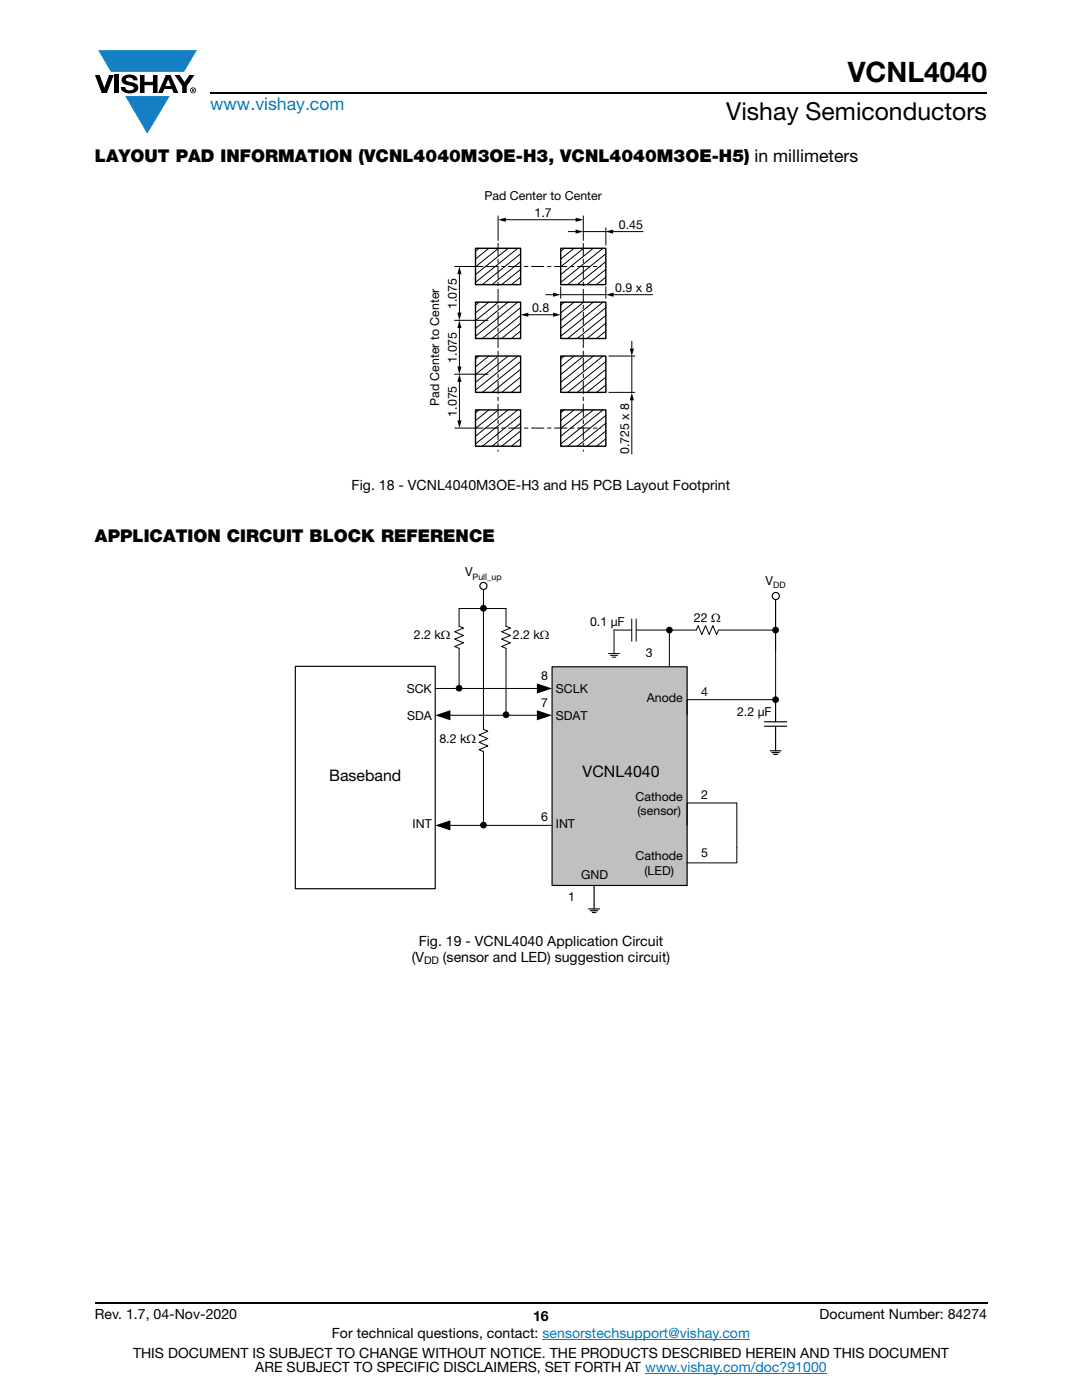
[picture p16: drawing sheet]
<svg xmlns="http://www.w3.org/2000/svg" width="216mm" height="279mm" viewBox="0 0 216 279" stroke-linecap="round" stroke-linejoin="round" font-family="sans-serif">
<defs><g id="words">
<text font-size="5.6" x="169.1" y="16.4">VCNL4040</text>
<text font-size="4.9" x="144.9" y="24">Vishay Semiconductors</text>
<text font-size="3.5" fill="#007ec4" x="42" y="21.9">www.vishay.com</text>
<g font-size="3.5">
<text x="18.9" y="32.3">LAYOUT PAD INFORMATION (VCNL4040M3OE-H3, VCNL4040M3OE-H5) in millimeters</text>
<text x="18.9" y="108.2">APPLICATION CIRCUIT BLOCK REFERENCE</text>
</g>
<g font-size="3.2">
<text x="65.7" y="155.9">Baseband</text>
<text x="116.3" y="155">VCNL4040</text>
</g>
<g font-size="2.8">
<text x="70.2" y="97.9">Fig. 18 - VCNL4040M3OE-H3 and H5 PCB Layout Footprint</text>
<text x="82.2" y="191.9">(V</text>
<text x="83.5" y="188.8">Fig. 19 - VCNL4040 Application Circuit</text>
<text x="88.4" y="191.9">(sensor and LED) suggestion circuit)</text>
<text x="18.9" y="263.3">Rev. 1.7, 04-Nov-2020</text>
<text x="106.4" y="263.6">16</text>
<text x="163.6" y="263.3">Document Number: 84274</text>
<text x="66.2" y="267.1">For technical questions, contact: sensorstechsupport@vishay.com</text>
<text x="26.5" y="271">THIS DOCUMENT IS SUBJECT TO CHANGE WITHOUT NOTICE. THE PRODUCTS DESCRIBED HEREIN AND THIS DOCUMENT</text>
<text x="50.9" y="273.8">ARE SUBJECT TO SPECIFIC DISCLAIMERS, SET FORTH AT www.vishay.com/doc?91000</text>
</g>
<g font-size="2.5">
<text x="96.7" y="39.8">Pad Center to Center</text>
<text x="106.7" y="43.3">1.7</text>
<text x="123.5" y="45.7">0.45</text>
<text x="122.8" y="58.3">0.9 x 8</text>
<text x="91.1" y="61.6" transform="rotate(-90 91.1 61.6)">1.075</text>
<text x="106.2" y="62.3">0.8</text>
<text x="91.1" y="72.4" transform="rotate(-90 91.1 72.4)">1.075</text>
<text x="87.7" y="81" transform="rotate(-90 87.7 81)">Pad Center to Center</text>
<text x="91.1" y="83.1" transform="rotate(-90 91.1 83.1)">1.075</text>
<text x="125.5" y="90.6" transform="rotate(-90 125.5 90.6)">0.725 x 8</text>
<text x="92.8" y="115">V</text>
<text x="152.8" y="116.7">V</text>
<text x="117.7" y="124.8">0.1 μF</text>
<text x="138.5" y="124.1">22 Ω</text>
<text x="82.6" y="127.6">2.2 kΩ</text>
<text x="102.3" y="127.6">2.2 kΩ</text>
<text x="128.8" y="131.2">3</text>
<text x="108" y="135.7">8</text>
<text x="81.2" y="138.4">SCK</text>
<text x="81.2" y="143.7">SDA</text>
<text x="108" y="141">7</text>
<text x="110.9" y="143.7">SDAT</text>
<text x="110.9" y="138.4">SCLK</text>
<text x="129.1" y="140">Anode</text>
<text x="139.9" y="138.8">4</text>
<text x="147.1" y="142.9">2.2 μF</text>
<text x="87.7" y="148.2">8.2 kΩ</text>
<text x="126.8" y="159.8">Cathode</text>
<text x="139.9" y="159.5">2</text>
<text x="82.3" y="165.3">INT</text>
<text x="108" y="163.9">6</text>
<text x="110.9" y="165.2">INT</text>
<text x="127.2" y="162.7">(sensor)</text>
<text x="126.8" y="171.6">Cathode</text>
<text x="139.9" y="170.9">5</text>
<text x="113.4" y="179.8">1</text>
<text x="116" y="175.5">GND</text>
<text x="128.6" y="174.6">(LED)</text>
</g>
<text font-size="2.1" x="84.6" y="192.4">DD</text>
<g font-size="1.8">
<text x="94.3" y="115.7">Pull_up</text>
<text x="154.3" y="117.4">DD</text>
</g>
</g></defs>
<g fill="#147fc3">
<path d="M19.6 10h19.7l-2.6 4.3h-1.1h-13.5z"/>
<path d="M25 19.2h8.9l-4.5 7.5z"/>
</g>
<g fill="#000">
<path d="M18.9 15h1l.9 2.5 1-2.5h.9l-1.4 3.6h-1zM22.9 15h.9v3.6h-.9zM24.6 15.3a2.1 2.1 0 0 1 2.8 .3l.1 .4h-.9a.79 .79 0 0 0-.7-.5 .79 .79 0 0 0-.8 .4l.3 .3 1 .2a1.08 1.08 0 0 1 1.2 1 1.08 1.08 0 0 1-1.1 1.2 1.73 1.73 0 0 1-2.4-1.2h.9a.96 .96 0 0 0 .8 .6 .96 .96 0 0 0 .9-.4 1.31 1.31 0 0 0-1.2-.6 1.03 1.03 0 0 1-1.1-.6 1.03 1.03 0 0 1 .2-1.1zM27.9 15h.9v1.3h1.7v-1.3h.9v3.6h-.9v-1.6h-1.7v1.6h-.9zM34.8 15h1.1l.9 1.4 1-1.4h1l-1.5 2.2v1.4h-.9v-1.4zM91.7 53.2l.4 1.5h-.8zM99.4 43.9l1.5-.5v.9zM110.4 58.4l1.5 .4-1.5 .4zM114.9 43.4l1.5 .5-1.5 .4zM114.9 45.8l1.5 .4-1.5 .4zM120.8 46.2l1.5-.4v.8zM120.9 58.8l1.5-.4v.8z"/>
<path d="M91.3 62.4h.8l-.4 1.5zM91.7 63.9l.4 1.6h-.8zM91.3 73.2h.8l-.4 1.5zM91.7 74.7l.4 1.5h-.8zM103.9 62.8l1.5-.4v.8zM110.3 62.4l1.6 .4-1.6 .4zM125.7 69.6h.8l-.4 1.5zM126.1 78.4l.4 1.5h-.8zM91.3 83.9h.8l-.4 1.5z"/>
<path d="M33.6 15.9l.5 1.3h-1.1zM33.1 15l-1.6 3.6h1l.3-.8h1.5l.3 .8h1l-1.6-3.6z"/>
<path d="M38.4 17.8h.2v.2h-.2zM38.3 17.7v.7h.1v-.3l.4 .3-.2-.3 .2-.2-.1-.2z"/>
<path d="M38.1 18a.46 .46 0 0 1 .9 0 .46 .46 0 0 1-.9 0zM37.9 18a.6 .6 0 0 0 1.2 0 .6 .6 0 0 0-1.2 0z"/>
</g>
<path d="M42 18.6h155M18.9 260h178.1" fill="none" stroke="#000" stroke-width=".36"/>
<path d="M108.2 267.3h41.5M128.7 274h36.3" fill="none" stroke="#007ec4" stroke-width=".2"/>
<g fill="none" stroke="#000" stroke-width=".2">
<path d="M90.7 53.2h5.7M91.7 54.4v8.3M95.6 49.6l-.7 .5M97.5 49.6l-2.6 2.1M99.4 43.1v4.9M99.5 49.6l-4.6 3.6M100.6 43.9h14.5M101.4 49.6l-6.5 5.2M103.3 49.6l-8.4 6.8M103.9 52.2l-5.7 4.6M103.9 53.8l-3.8 3M103.9 55.3l-1.9 1.5"/>
<path d="M103.9 50.7l-7.7 6.1M108.9 58.8h1.7M111.9 58.8h9M111.9 57.2v2.3M112.6 49.6l-.7 .5M113.4 46.2h1.7M114.5 49.6l-2.6 2.1M116.4 43.1v4.9M116.4 46.2h4.5M116.5 49.6l-4.6 3.6M118.4 49.6l-6.5 5.2M120.3 49.6l-8.4 6.8"/>
<path d="M120.9 50.7l-7.7 6.1M120.9 52.2l-5.7 4.6M120.9 53.8l-3.8 3M120.9 55.3l-1.9 1.5M120.9 57.2v2.3M120.9 45.5v3.4M122.1 46.2h6.2M122.1 58.8h8.1M90.7 63.9h6.7M90.7 74.7h6.7M91.7 65.2v8.2M91.7 75.9v8.3"/>
<path d="M95.6 60.3l-.7 .6M95.6 71.1l-.7 .5M97.5 60.3l-2.6 2.1M97.5 71.1l-2.6 2.1M99.5 60.3l-4.6 3.7M99.5 71.1l-4.6 3.6M101.4 60.3l-6.5 5.2M101.4 71.1l-6.5 5.2M103.3 60.3l-8.4 6.8M103.3 71.1l-8.4 6.8M103.9 63l-5.7 4.6M103.9 73.7l-5.7 4.6"/>
<path d="M103.9 64.5l-3.8 3.1M103.9 75.3l-3.8 3M103.9 66.1l-1.9 1.5M103.9 76.8l-1.9 1.5M103.9 61.4l-7.7 6.2M103.9 72.2l-7.7 6.1M105.1 62.8h5.5M112.6 60.3l-.7 .6M112.6 71.1l-.7 .5M114.5 60.3l-2.6 2.1M114.5 71.1l-2.6 2.1M116.5 60.3l-4.6 3.7"/>
<path d="M116.5 71.1l-4.6 3.6M118.4 60.3l-6.5 5.2M118.4 71.1l-6.5 5.2M120.3 60.3l-8.4 6.8M120.3 71.1l-8.4 6.8M120.9 61.4l-7.6 6.2M120.9 72.2l-7.6 6.1M120.9 63l-5.7 4.6M120.9 73.7l-5.7 4.6M120.9 64.5l-3.8 3.1M120.9 75.3l-3.8 3M120.9 66.1l-1.9 1.5"/>
<path d="M120.9 76.8l-1.9 1.5M121.5 71.1h5.2M121.5 78.3h5.2M126.1 68.1v1.7M126.1 71.1v7.3M126.1 79.6v11M90.7 85.4h5.7M95.6 81.8l-.7 .6M97.5 81.8l-2.6 2.1M99.5 81.8l-4.6 3.7M101.4 81.8l-6.5 5.2M103.3 81.8l-8.4 6.8"/>
<path d="M103.9 84.5l-5.7 4.6M103.9 86l-3.8 3.1M103.9 87.6l-1.9 1.5M103.9 82.9l-7.7 6.2M112.6 81.8l-.7 .6M114.5 81.8l-2.6 2.1M116.5 81.8l-4.6 3.7M118.4 81.8l-6.5 5.2M120.3 81.8l-8.4 6.8M120.9 82.9l-7.6 6.2M120.9 84.5l-5.7 4.6M120.9 86l-3.8 3.1"/>
<path d="M120.9 87.6l-1.9 1.5"/>
</g>
<path d="M96.9 53.2h23M99.4 48.6v41.5M116.4 48.6v41.5M96.9 85.4h23" fill="none" stroke="#000" stroke-width=".2" stroke-dasharray="2.5 .7 .7 .7"/>
<path d="M94.9 49.6h9v7.2h-9zM111.9 49.6h9v7.2h-9zM94.9 60.3h9v7.3h-9zM94.9 71.1h9v7.2h-9zM111.9 60.3h9v7.3h-9zM111.9 71.1h9v7.2h-9zM94.9 81.8h9v7.3h-9zM111.9 81.8h9v7.3h-9z" fill="none" stroke="#000" stroke-width=".28"/>
<path d="M110.2 133.1h26.9v43.6h-26.9z" fill="#c0c0c0"/>
<g fill="none" stroke="#000" stroke-width=".23">
<path d="M154.8 119.6v10.1M58.9 133h27.9v44.4h-27.9zM110.2 133.1h26.9v43.6h-26.9zM118.5 176.7v4.7M117.5 181.4h2.1M117.8 181.8h1.5M118.2 182.1h.7"/>
<circle cx="91.6" cy="137.3" r=".55"/>
<circle cx="133.6" cy="125.7" r=".55"/>
<circle cx="101" cy="142.6" r=".55"/>
</g>
<g fill="none" stroke="#000" stroke-width=".2">
<path d="M86.8 137.4h20.6M91.6 125l.9 .3-1.8 .8 1.8 .7-1.8 .8 1.8 .7-1.8 .7 .9 .4v8M101 125l.9 .3-1.8 .8 1.8 .7-1.8 .8 1.8 .7-1.8 .7 .9 .4v13.3M121.4 130.4h2.2M121.8 130.8h1.4M122.2 131.2h.7M126.1 125.7h-3.6v4.7M126.1 123.5v4.5M126.9 123.5v4.5M126.9 125.7h12M133.6 125.7v7.4M154.8 129.7v9.9"/>
<path d="M89.6 142.7h17.8M89.6 164.7h20.6"/>
</g>
<g fill="#000">
<path d="M107.1 136.4l3.1 1-3.1 1zM86.8 142.7l3.1-1v2.1zM107.1 141.7l3.1 1-3.1 1.1zM86.8 164.7l3.1-1v2z"/>
<circle cx="91.6" cy="137.3" r=".55"/>
<circle cx="133.6" cy="125.7" r=".55"/>
<circle cx="101" cy="142.6" r=".55"/>
</g>
<circle cx="154.8" cy="118.9" r=".71" fill="#fff"/>
<g fill="none" stroke="#000" stroke-width=".23">
<path d="M154.8 139.6v4.5M152.6 144.9h4.4M152.6 144.1h4.4M153.7 149.8h2.1M154 150.2h1.5M154.4 150.6h.7M154.8 145.2v4.6"/>
<circle cx="154.8" cy="118.9" r=".71"/>
<circle cx="96.5" cy="121.4" r=".55"/>
<circle cx="154.8" cy="125.7" r=".55"/>
<circle cx="96.5" cy="164.7" r=".55"/>
</g>
<g fill="#000">
<circle cx="96.5" cy="121.4" r=".55"/>
<circle cx="154.8" cy="125.7" r=".55"/>
<circle cx="96.5" cy="164.7" r=".55"/>
</g>
<path d="M96.5 117.7v27.9l.9 .3-1.8 .8 1.8 .7-1.8 .7 1.8 .8-1.8 .7 .9 .4v14.7M91.6 121.4h9.4M91.6 121.4v3.6M101 121.4v3.6" fill="none" stroke="#000" stroke-width=".2"/>
<circle cx="96.5" cy="116.9" r=".71" fill="#fff"/>
<g fill="none" stroke="#000" stroke-width=".23">
<circle cx="96.5" cy="116.9" r=".71"/>
<circle cx="154.8" cy="139.6" r=".55"/>
</g>
<path d="M138.9 125.7l.4-.8 .7 1.7 .8-1.7 .7 1.7 .8-1.7 .7 1.7 .4-.9h11.4M154.8 139.6h-17.7v3M137.1 164.7v-4.4h9.9v11.9h-9.9" fill="none" stroke="#000" stroke-width=".2"/>
<circle cx="154.8" cy="139.6" r=".55" fill="#000"/>
<use href="#words"/>
</svg>
